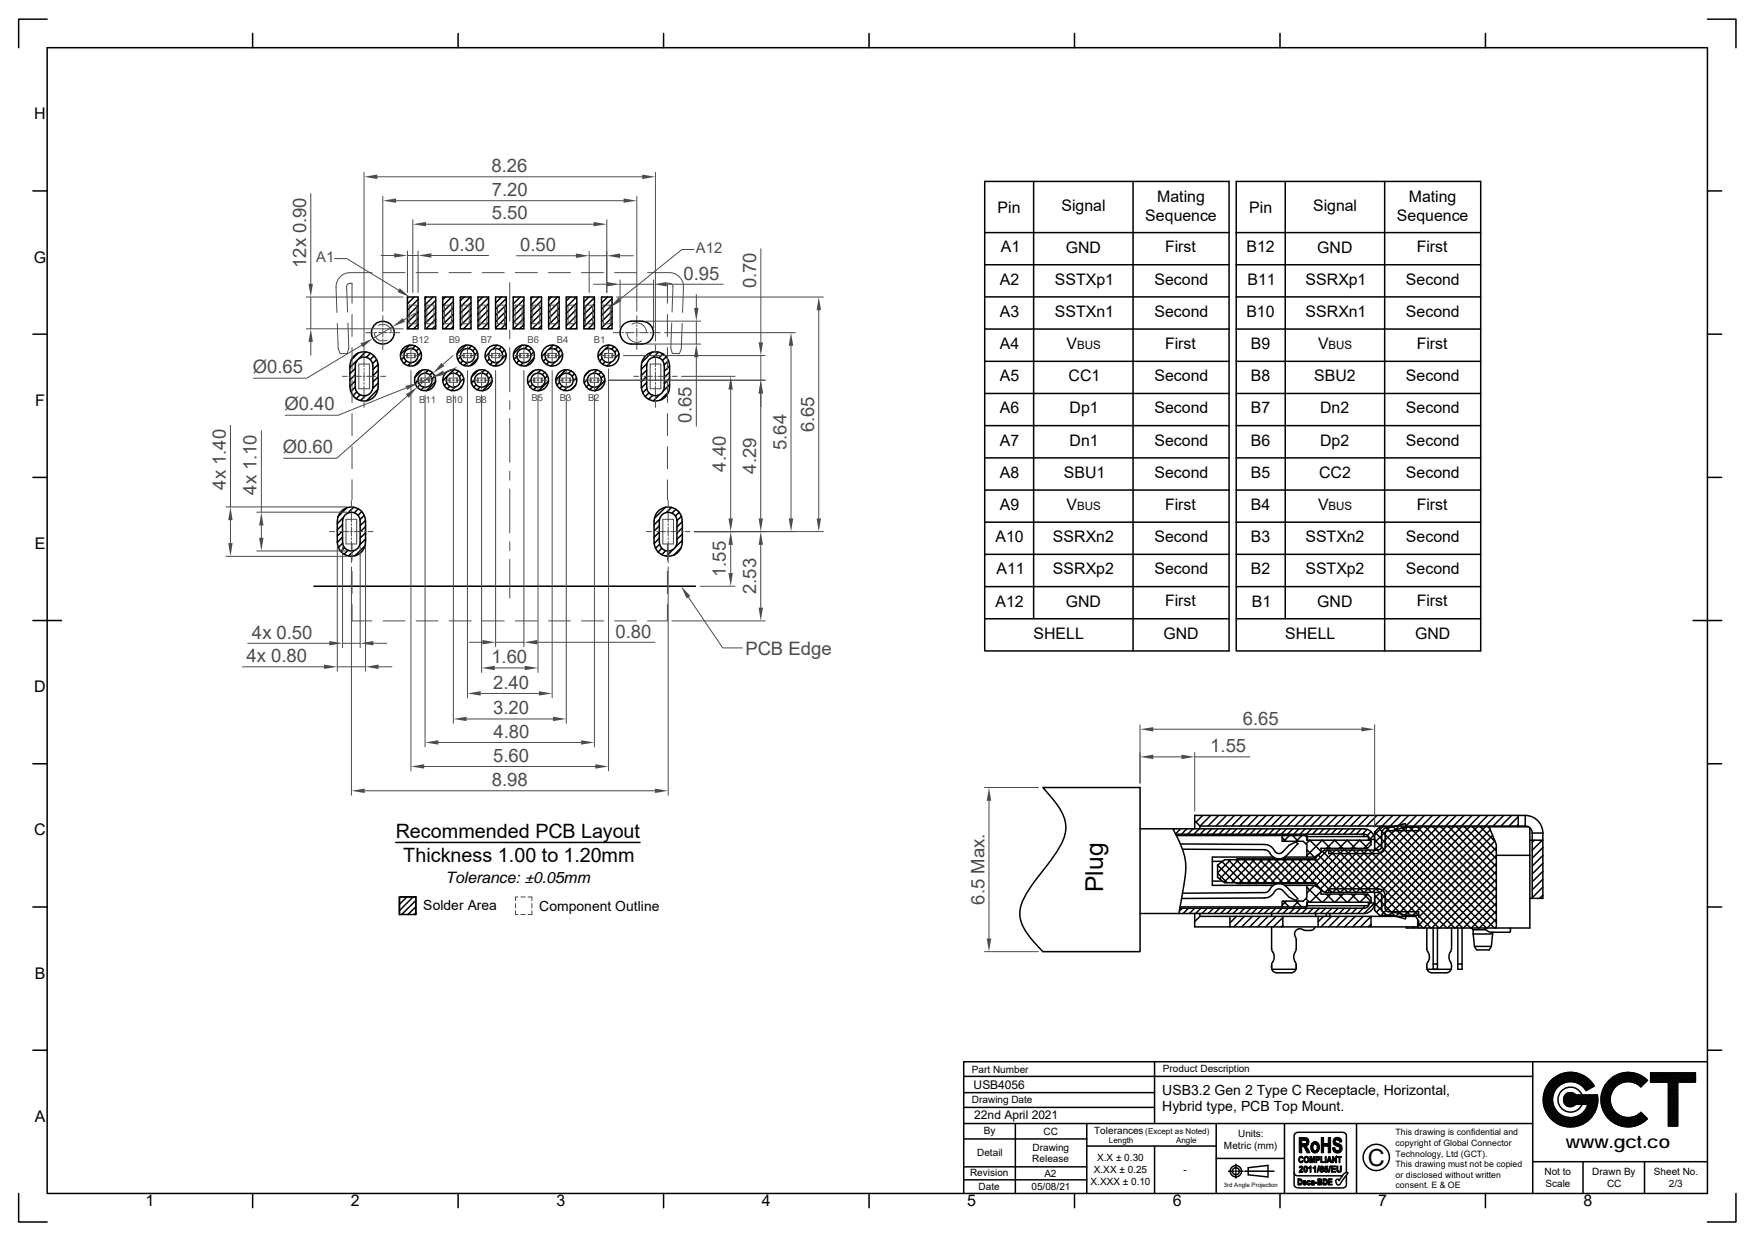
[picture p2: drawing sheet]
<svg xmlns="http://www.w3.org/2000/svg" width="297mm" height="210mm" viewBox="0 0 297 210" stroke-linecap="round" stroke-linejoin="round" font-family="sans-serif">
<defs><g id="words">
<text font-size="4.2" x="186.7" y="150.9" transform="rotate(-90 186.7 150.9)">Plug</text>
<text font-size="4" x="231.5" y="197.3">C</text>
<g font-size="3.3">
<text x="67" y="141.8">Recommended PCB Layout</text>
<text x="68.3" y="145.8">Thickness 1.00 to 1.20mm</text>
</g>
<g font-size="3.1" fill="#4b4b4b">
<text x="83.2" y="29.1">8.26</text>
<text x="83.2" y="33.2">7.20</text>
<text x="83.2" y="37.1">5.50</text>
<text x="51.8" y="45.4" transform="rotate(-90 51.8 45.4)">12x 0.90</text>
<text x="76" y="42.4">0.30</text>
<text x="88.1" y="42.5">0.50</text>
<text x="115.7" y="47.3">0.95</text>
<text x="128" y="48.8" transform="rotate(-90 128 48.8)">0.70</text>
<text x="42.8" y="63.1">Ø0.65</text>
<text x="48.1" y="69.4">Ø0.40</text>
<text x="117.1" y="71.5" transform="rotate(-90 117.1 71.5)">0.65</text>
<text x="47.9" y="76.7">Ø0.60</text>
<text x="133.1" y="76.1" transform="rotate(-90 133.1 76.1)">5.64</text>
<text x="137.8" y="73.1" transform="rotate(-90 137.8 73.1)">6.65</text>
<text x="38.2" y="82.8" transform="rotate(-90 38.2 82.8)">4x 1.40</text>
<text x="43.4" y="83.7" transform="rotate(-90 43.4 83.7)">4x 1.10</text>
<text x="122.9" y="79.8" transform="rotate(-90 122.9 79.8)">4.40</text>
<text x="128" y="80.1" transform="rotate(-90 128 80.1)">4.29</text>
<text x="122.9" y="97.6" transform="rotate(-90 122.9 97.6)">1.55</text>
<text x="128" y="100.5" transform="rotate(-90 128 100.5)">2.53</text>
<text x="104.2" y="107.9">0.80</text>
<text x="41.7" y="112">4x 0.80</text>
<text x="42.7" y="108.1">4x 0.50</text>
<text x="83.2" y="112.2">1.60</text>
<text x="126.2" y="110.8">PCB Edge</text>
<text x="83.5" y="116.6">2.40</text>
<text x="83.5" y="120.8">3.20</text>
<text x="83.5" y="124.8">4.80</text>
<text x="210.4" y="122.6">6.65</text>
<text x="83.5" y="128.9">5.60</text>
<text x="204.9" y="127.3">1.55</text>
<text x="83.2" y="133">8.98</text>
<text x="166.6" y="153.1" transform="rotate(-90 166.6 153.1)">6.5 Max.</text>
</g>
<text font-size="3" x="265" y="194.3">www.gct.co</text>
<g font-size="2.7">
<text x="5.8" y="20.2">H</text>
<text x="168.8" y="36">Pin</text>
<text x="179.7" y="35.7">Signal</text>
<text x="195.9" y="34.1">Mating</text>
<text x="211.4" y="36">Pin</text>
<text x="222.2" y="35.7">Signal</text>
<text x="238.4" y="34.1">Mating</text>
<text x="193.8" y="37.3">Sequence</text>
<text x="236.4" y="37.3">Sequence</text>
<text x="5.7" y="44.4">G</text>
<text x="169.4" y="42.7">A1</text>
<text x="180.4" y="42.7">GND</text>
<text x="197.2" y="42.7">First</text>
<text x="211" y="42.7">B12</text>
<text x="222.9" y="42.7">GND</text>
<text x="239.8" y="42.7">First</text>
<text x="169.2" y="48.2">A2</text>
<text x="169.2" y="53.6">A3</text>
<text x="178.5" y="48.2">SSTXp1</text>
<text x="178.5" y="53.6">SSTXn1</text>
<text x="195.4" y="48.2">Second</text>
<text x="195.4" y="53.6">Second</text>
<text x="210.9" y="53.6">B10</text>
<text x="211.1" y="48.2">B11</text>
<text x="221" y="48.2">SSRXp1</text>
<text x="221" y="53.6">SSRXn1</text>
<text x="238" y="48.2">Second</text>
<text x="238" y="53.6">Second</text>
<text x="169.2" y="59">A4</text>
<text x="180.5" y="59">V</text>
<text x="197.2" y="59">First</text>
<text x="211.7" y="59.1">B9</text>
<text x="223.1" y="59">V</text>
<text x="239.8" y="59">First</text>
<text x="169.2" y="64.5">A5</text>
<text x="180.8" y="64.5">CC1</text>
<text x="195.4" y="64.5">Second</text>
<text x="211.7" y="64.5">B8</text>
<text x="222.4" y="64.5">SBU2</text>
<text x="238" y="64.5">Second</text>
<text x="5.9" y="68.7">F</text>
<text x="169.2" y="69.9">A6</text>
<text x="181" y="69.9">Dp1</text>
<text x="195.4" y="70">Second</text>
<text x="211.7" y="69.9">B7</text>
<text x="223.4" y="69.9">Dn2</text>
<text x="238" y="70">Second</text>
<text x="169.2" y="75.4">A7</text>
<text x="181" y="75.4">Dn1</text>
<text x="195.4" y="75.4">Second</text>
<text x="211.7" y="75.4">B6</text>
<text x="223.4" y="75.4">Dp2</text>
<text x="238" y="75.4">Second</text>
<text x="169.2" y="80.8">A8</text>
<text x="180" y="80.9">SBU1</text>
<text x="195.4" y="80.9">Second</text>
<text x="211.7" y="80.8">B5</text>
<text x="223.3" y="80.9">CC2</text>
<text x="238" y="80.9">Second</text>
<text x="169.2" y="86.3">A9</text>
<text x="180.5" y="86.3">V</text>
<text x="197.2" y="86.3">First</text>
<text x="211.7" y="86.3">B4</text>
<text x="223.1" y="86.3">V</text>
<text x="239.8" y="86.3">First</text>
<text x="5.9" y="92.9">E</text>
<text x="168.5" y="91.7">A10</text>
<text x="178.2" y="91.7">SSRXn2</text>
<text x="195.4" y="91.7">Second</text>
<text x="211.7" y="91.7">B3</text>
<text x="220.9" y="91.7">SSTXn2</text>
<text x="238" y="91.7">Second</text>
<text x="168.7" y="97.2">A11</text>
<text x="178.2" y="97.2">SSRXp2</text>
<text x="195.4" y="97.2">Second</text>
<text x="211.7" y="97.2">B2</text>
<text x="220.9" y="97.2">SSTXp2</text>
<text x="238" y="97.2">Second</text>
<text x="168.5" y="102.6">A12</text>
<text x="180.4" y="102.6">GND</text>
<text x="197.2" y="102.6">First</text>
<text x="211.9" y="102.6">B1</text>
<text x="222.9" y="102.6">GND</text>
<text x="239.8" y="102.6">First</text>
<text x="174.9" y="108.1">SHELL</text>
<text x="196.9" y="108.1">GND</text>
<text x="217.5" y="108.1">SHELL</text>
<text x="239.5" y="108.1">GND</text>
<text x="5.8" y="117.1">D</text>
<text x="5.8" y="141.4">C</text>
<text x="75.4" y="149.3">Tolerance: ±0.05mm</text>
<text x="5.9" y="165.6">B</text>
<text x="5.9" y="189.8">A</text>
<text x="24.6" y="204.1">1</text>
<text x="59.4" y="204.1">2</text>
<text x="94.2" y="204.1">3</text>
<text x="128.9" y="204.1">4</text>
<text x="163.7" y="204.1">5</text>
<text x="198.5" y="204.1">6</text>
<text x="233.3" y="204.1">7</text>
<text x="268" y="204.1">8</text>
</g>
<g font-size="2.5" fill="#4b4b4b">
<text x="53.5" y="44.4">A1</text>
<text x="117.8" y="42.8">A12</text>
</g>
<g font-size="2.4">
<text x="196.7" y="185.2">USB3.2 Gen 2 Type C Receptacle, Horizontal,</text>
<text x="196.7" y="188.1">Hybrid type, PCB Top Mount.</text>
</g>
<g font-size="2.3">
<text x="71.6" y="154">Solder Area</text>
<text x="91.3" y="154.2">Component Outline</text>
</g>
<g font-size="2">
<text x="164.8" y="184.2">USB4056</text>
<text x="164.9" y="189.3">22nd April 2021</text>
</g>
<g font-size="1.9">
<text x="182.3" y="59">BUS</text>
<text x="224.9" y="59">BUS</text>
<text x="182.3" y="86.3">BUS</text>
<text x="224.9" y="86.3">BUS</text>
</g>
<g font-size="1.7">
<text x="164.5" y="181.6">Part Number</text>
<text x="196.8" y="181.4">Product Description</text>
<text x="164.5" y="186.7">Drawing Date</text>
<text x="166.5" y="191.8">By</text>
<text x="185.2" y="191.8">Tolerances</text>
<text x="165.4" y="195.7">Detail</text>
<text x="174.7" y="196.6">Release</text>
<text x="174.8" y="194.7">Drawing</text>
<text x="176.6" y="192">CC</text>
<text x="185.7" y="196.5">X.X ± 0.30</text>
<text x="207.2" y="194.4">Metric (mm)</text>
<text x="209.5" y="192.5">Units:</text>
<text x="164.2" y="199.1">Revision</text>
<text x="165.6" y="201.3">Date</text>
<text x="174.6" y="201.3">05/08/21</text>
<text x="176.8" y="199.1">A2</text>
<text x="184.6" y="200.6">X.XXX ± 0.10</text>
<text x="185.1" y="198.6">X.XX ± 0.25</text>
<text x="200.3" y="198.5">-</text>
<text x="261.4" y="198.8">Not to</text>
<text x="261.6" y="200.8">Scale</text>
<text x="269.5" y="198.8">Drawn By</text>
<text x="272" y="200.8">CC</text>
<text x="279.9" y="198.8">Sheet No.</text>
<text x="282.5" y="200.8">2/3</text>
</g>
<g font-size="1.6" fill="#4b4b4b">
<text x="69.8" y="58">B12</text>
<text x="75.9" y="58">B9</text>
<text x="81.4" y="58">B7</text>
<text x="89.3" y="58">B6</text>
<text x="94.3" y="58">B4</text>
<text x="100.5" y="58.1">B1</text>
<text x="71" y="68.1">B11</text>
<text x="75.5" y="68.1">B10</text>
<text x="80.5" y="68.2">B8</text>
<text x="90" y="67.9">B5</text>
<text x="94.8" y="67.9">B3</text>
<text x="99.5" y="67.9">B2</text>
</g>
<g font-size="1.5">
<text x="236.2" y="193.9">copyright of Global Connector</text>
<text x="236.2" y="192.1">This drawing is confidential and</text>
<text x="236.2" y="195.7">Technology, Ltd (GCT).</text>
<text x="236.2" y="197.5">This drawing must not be copied</text>
<text x="236.2" y="201">consent. E &amp; OE</text>
<text x="236.2" y="199.2">or disclosed without written</text>
</g>
<g font-size="1.4">
<text x="193.8" y="191.8">(Except as Noted)</text>
<text x="187.7" y="193.4">Length</text>
<text x="199.1" y="193.4">Angle</text>
</g>
<text font-size="1" x="207.1" y="200.8">3rd Angle Projection</text>
</g></defs>
<g fill="none" stroke="#000" stroke-width=".25">
<path d="M60.6 59.7l-1.2 1.2M61.9 59.5l-1.2 1.2M62.7 59.8l-.7 .7M69 50.3h1.8v5.3h-1.8zM69 50.3h.1M69.4 58.4l-1.6 1.6M70.1 50.3l-1.1 1.1M70.3 58.5l-.5 .5M70.8 50.7l-1.8 1.8M70.8 51.7l-1.8 1.8M70.8 52.8l-1.8 1.8M70.8 53.8l-1.8 1.8"/>
<path d="M70.8 54.9l-.8 .7M70.9 59l-.4 .4M71.3 59.6l-.5 .6M71.9 50.3h1.8v5.3h-1.8zM72.2 50.3l-.3 .2M73.3 50.3l-1.4 1.3M73.7 51.9l-1.8 1.8M73.7 52.9l-1.8 1.8M73.7 54l-1.6 1.6M73.7 55.1l-.5 .5M73.7 50.8l-1.8 1.8M74.9 50.3h1.8v5.3h-1.8z"/>
<path d="M75.4 50.3l-.5 .4M76.4 50.3l-1.5 1.5M76.7 51l-1.8 1.8M76.7 52.1l-1.8 1.8M76.7 53.1l-1.8 1.8M76.7 54.2l-1.4 1.4M76.7 55.2l-.4 .4M77.9 50.3h1.8v5.3h-1.8zM78.5 50.3l-.6 .6M78.9 58.4l-1.6 1.5M79.6 50.3l-1.7 1.6M79.7 54.4l-1.2 1.2"/>
<path d="M79.7 51.2l-1.8 1.8M79.7 52.2l-1.8 1.8M79.7 53.3l-1.8 1.8M79.7 55.4l-.2 .2M79.8 58.5l-.5 .5M80.4 58.9l-.4 .5M80.8 59.6l-.5 .5M80.9 50.3h1.8v5.3h-1.8zM81.7 50.3l-.8 .8M82.7 52.4l-1.8 1.8M82.7 53.5l-1.8 1.8M82.7 54.6l-1.1 1"/>
<path d="M82.7 55.6h.1M82.7 50.3l-1.8 1.8M82.7 51.4l-1.8 1.8M82.8 59.8l-.7 .6M83.9 50.3h1.8v5.3h-1.8zM84.1 58.4l-.6 .6M84.9 50.3l-1 1M84.9 58.7l-.4 .4M85.4 59.2l-.4 .5M85.7 50.5l-1.8 1.8M85.7 51.6l-1.8 1.7M85.7 52.6l-1.8 1.8"/>
<path d="M85.7 53.7l-1.8 1.8M85.7 54.7l-.9 .9M86.9 50.3h1.8v5.3h-1.8zM87 50.3l-.1 .1M88.1 50.3l-1.2 1.1M88.3 58.4l-1.4 1.4M88.7 53.9l-1.8 1.7M88.7 54.9l-.8 .7M88.7 50.7l-1.8 1.8M88.7 51.7l-1.8 1.8M88.7 52.8l-1.8 1.8M89.3 58.5l-.5 .5"/>
<path d="M89.9 50.3h1.8v5.3h-1.8zM90 58.9l-.5 .4M90.2 50.3l-.3 .3M90.4 59.5l-.5 .6M91.2 50.3l-1.3 1.3M91.7 51.9l-1.8 1.8M91.7 53l-1.8 1.8M91.7 54l-1.6 1.6M91.7 55.1l-.6 .5M91.7 50.9l-1.8 1.8M92.4 59.7l-.7 .7M92.9 50.3h1.7v5.3h-1.7z"/>
<path d="M93.3 50.3l-.4 .4M93.6 58.4l-.7 .7M94.4 50.3l-1.5 1.5M94.4 58.7l-.4 .4M94.6 51.1l-1.7 1.7M94.6 52.1l-1.7 1.8M94.6 53.2l-1.7 1.8M94.6 55.3l-.3 .3M94.6 54.2l-1.4 1.4M95 59.2l-.5 .4M95.2 60l-.7 .6M95.8 50.3h1.8v5.3h-1.8z"/>
<path d="M96.5 50.3l-.7 .6M97.6 50.3l-1.8 1.7M97.6 55.4l-.1 .2M97.6 54.4l-1.2 1.2M97.6 51.2l-1.8 1.8M97.6 52.3l-1.8 1.8M97.6 53.3l-1.8 1.8M98.8 50.3h1.8v5.3h-1.8zM99.7 50.3l-.9 .8M100.6 52.5l-1.8 1.8M100.6 53.5l-1.8 1.8M100.6 54.6l-1 1"/>
<path d="M100.6 50.4l-1.8 1.7M100.6 51.4l-1.8 1.8M101.8 50.3h1.8v5.3h-1.8zM102 59.5l-.8 .8M102.8 50.3l-1 1M103.1 58.4l-.7 .7M103.6 50.5l-1.8 1.8M103.6 51.6l-1.8 1.8M103.6 52.6l-1.8 1.8M103.6 53.7l-1.8 1.8M103.6 54.8l-.9 .8M103.9 58.6l-.4 .5"/>
<path d="M104.5 59.1l-.4 .5M104.8 59.9l-.7 .7M110.4 59.6l-1.8 1.7M111.5 59.6l-.9 .8M112.2 59.9l-.7 .6M60.1 65.5l-.7 .8M60.1 62.3l-.9 .9M60.1 63.4l-.9 .9M60.1 64.5l-.9 .8M60.4 66.3l-.6 .7M60.5 60.9l-1.3 1.3M60.9 66.8l-.6 .7"/>
<path d="M61.8 67l-.8 .8M63.1 61.9a1.48 1.48 0 0 0-1.5-1.5 1.48 1.48 0 0 0-1.5 1.5v3.6a1.48 1.48 0 0 0 1.5 1.5 1.48 1.48 0 0 0 1.5-1.5M63.1 61.9v3.6M63.3 60.2l-.6 .6M63.8 60.8l-.7 .7M64 65.9l-2 1.9M64 61.9a2.38 2.38 0 0 0-2.4-2.4 2.38 2.38 0 0 0-2.4 2.4v3.6a2.37 2.37 0 0 0 2.4 2.3 2.37 2.37 0 0 0 2.4-2.3M64 62.7l-.9 .9M64 63.7l-.9 .9M64 61.6l-.9 .9M64 64.8l-.9 .9M64 61.9v3.6"/>
<path d="M68.4 60.4l-.5 .5M68.8 61.1l-.4 .4M69.6 61.3l-.6 .6M70.8 64.4l-.5 .5M71.1 65.1l-.5 .5M71.3 60.7l-1.2 1.2M71.5 62.6l-1.3 1.2M71.7 65.5l-.5 .5M72.5 62.6l-.5 .5M73.2 63l-.5 .4M73.6 63.6l-.5 .5M73.7 64.6l-1.5 1.5"/>
<path d="M75.6 64.8l-.4 .4M76.1 65.4l-.4 .4M76.8 62.6l-1.9 1.8M77 65.5l-.6 .6M77.6 62.8l-.4 .4M77.9 60.4l-.4 .4M78.1 65.4l-.3 .4M78.2 63.3l-.5 .4M78.3 61.1l-.4 .4M78.5 64l-.6 .6M79.1 61.3l-.6 .6M80.3 64.3l-.5 .5"/>
<path d="M80.6 65.1l-.4 .4M80.9 60.6l-1.3 1.3M80.9 62.6l-1.1 1.2M81.2 65.5l-.4 .5M82 62.6l-.5 .5M82.7 63l-.4 .4M82.8 60.7l-.4 .5M83.1 63.6l-.4 .5M83.3 64.5l-1.6 1.6M83.4 61.2l-.4 .5M84.5 61.2l-.8 .7M85.7 60l-.8 .8"/>
<path d="M87.5 60.3l-.5 .5M87.8 61l-.4 .4M88.6 61.3l-.5 .6M89.9 64.3l-.6 .5M90.1 65.1l-.4 .4M90.4 62.7l-1 1M90.4 60.5l-1.4 1.4M90.7 65.5l-.4 .5M91.5 62.6l-.5 .5M92.2 63l-.4 .4M92.4 60.7l-.5 .4M92.7 63.6l-.5 .4"/>
<path d="M92.8 64.5l-1.6 1.6M92.9 61.2l-.4 .5M93.9 61.2l-.7 .7M94.7 64.7l-.5 .5M95.1 65.3l-.4 .5M95.8 62.6l-1.8 1.7M96 65.5l-.6 .6M96.7 62.7l-.5 .5M97.2 63.2l-.4 .5M97.4 65.1l-.8 .8M97.6 63.9l-.6 .6M99.4 64.2l-.5 .6"/>
<path d="M99.7 65.1l-.5 .4M99.9 62.7l-.9 .9M100.3 65.5l-.5 .4M101 62.6l-.5 .5M101.7 63l-.4 .4M101.9 60.7l-.4 .4M102.2 63.5l-.5 .5M102.4 64.4l-1.7 1.7M102.4 61.2l-.4 .4M103.4 61.3l-.7 .6M108.5 61.9v3.6M108.6 61.9a2.37 2.37 0 0 1 2.3-2.4 2.37 2.37 0 0 1 2.4 2.4"/>
<path d="M109.5 64.7l-.9 .9M109.5 62.6l-1 .9M109.5 63.7l-1 .9M109.5 65.8l-.7 .7M109.5 61.5l-1 1M109.8 66.5l-.6 .6M110 60.7a1.51 1.51 0 0 1 1.6-.1 1.51 1.51 0 0 1 .8 1.3v3.6a1.48 1.48 0 0 1-1.5 1.5 1.48 1.48 0 0 1-1.4-1.5v-3.9l.2-.5zM110.5 66.9l-.7 .7M111.6 66.8l-1 1M112.8 60.4l-.7 .6M113.2 61l-.8 .8M113.2 66.3l-1.5 1.4"/>
<path d="M113.3 65.1l-1 1M113.3 61.9v3.6a2.37 2.37 0 0 1-2.4 2.3 2.37 2.37 0 0 1-2.3-2.3M113.3 61.9l-.9 .9M113.3 63l-.9 .9M113.3 64l-.9 .9M53.1 99.2h64.6M57.1 88.2v3.5M57.1 88.2a2.37 2.37 0 0 1 2.4-2.4 2.37 2.37 0 0 1 2.3 2.4l.1 3.5a2.38 2.38 0 0 1-2.4 2.4 2.38 2.38 0 0 1-2.4-2.4M58 89.8l-.9 .9M58 88.8l-.9 .8M58 90.9l-.9 .9M58 88.2v3.5"/>
<path d="M58 91.9l-.7 .8M58 88.2a1.48 1.48 0 0 1 1.5-1.5 1.48 1.48 0 0 1 1.5 1.5v3.5a1.48 1.48 0 0 1-1.5 1.5 1.48 1.48 0 0 1-1.5-1.5M58.1 87.6l-1 1M58.3 92.7l-.6 .6M58.7 85.9l-1.5 1.5M58.9 93.1l-.7 .7M59.9 85.8l-1 1M59.9 93.2l-.9 .9M60.7 86.1l-.7 .6M61.2 86.6l-.6 .6M61.7 87.2l-.8 .7M61.8 92.4l-1.7 1.7"/>
<path d="M61.8 88.1l-.8 .8M61.9 89.1l-.9 .9M61.9 90.2l-.9 .8M61.9 91.2l-1 1M110.7 88.2v3.5M110.7 88.2a2.37 2.37 0 0 1 2.4-2.4 2.37 2.37 0 0 1 2.4 2.4v3.5a2.38 2.38 0 0 1-2.4 2.4 2.38 2.38 0 0 1-2.4-2.4M111.6 88.2v3.5M111.6 89l-.9 .9M111.6 90l-.9 .9M111.6 91.1l-.9 .9M111.6 87.9l-.9 .9M111.6 88.2a1.48 1.48 0 0 1 1.5-1.5 1.48 1.48 0 0 1 1.5 1.5v3.5a1.48 1.48 0 0 1-1.5 1.5 1.48 1.48 0 0 1-1.5-1.5"/>
<path d="M111.6 92.1l-.7 .7M112 92.8l-.6 .6M112.6 85.8l-1.9 1.9M112.7 93.2l-.7 .7M113.7 85.8l-.9 .9M113.9 93l-1.1 1.1M114.4 86.2l-.7 .6M115 86.7l-.7 .6M115.3 92.7l-1.3 1.2M115.3 87.3l-.7 .8M115.5 88.3l-.9 .9M115.5 89.3l-.9 .9"/>
<path d="M115.5 90.4l-.9 .9M115.5 91.4l-1.2 1.2"/>
<circle cx="64.8" cy="56.3" r="1.93"/>
<circle cx="69.6" cy="60.2" r="1.19"/>
<circle cx="69.6" cy="60.2" r="1.78"/>
<circle cx="71.9" cy="64.3" r="1.19"/>
<circle cx="71.9" cy="64.3" r="1.78"/>
<circle cx="76.7" cy="64.3" r="1.19"/>
<circle cx="76.7" cy="64.3" r="1.78"/>
<circle cx="79.1" cy="60.2" r="1.19"/>
<circle cx="79.1" cy="60.2" r="1.78"/>
<circle cx="81.5" cy="64.3" r="1.19"/>
<circle cx="81.5" cy="64.3" r="1.78"/>
<circle cx="83.9" cy="60.2" r="1.19"/>
<circle cx="83.9" cy="60.2" r="1.78"/>
<circle cx="88.7" cy="60.2" r="1.19"/>
<circle cx="88.7" cy="60.2" r="1.78"/>
<circle cx="91.1" cy="64.3" r="1.19"/>
<circle cx="91.1" cy="64.3" r="1.78"/>
<circle cx="93.4" cy="60.2" r="1.19"/>
<circle cx="93.5" cy="60.2" r="1.78"/>
<circle cx="95.8" cy="64.3" r="1.19"/>
<circle cx="95.8" cy="64.3" r="1.78"/>
<circle cx="100.6" cy="64.3" r="1.19"/>
<circle cx="100.6" cy="64.3" r="1.78"/>
<circle cx="103" cy="60.2" r="1.19"/>
<circle cx="103" cy="60.2" r="1.78"/>
</g>
<g fill="none" stroke="#4b4b4b" stroke-width=".17">
<path d="M61.6 58.4v1.3M61.6 60v.2M61.9 56.3h1.2M63.4 56.3h.3M64.1 56.3h1.4M64.8 53.4v1.2M64.8 54.9v.3M64.8 55.5v1.5M64.8 57.3v.3M64.8 57.9v1.2M65.8 56.3h.3M66.4 56.3h1.2"/>
<path d="M69.6 58.6v1.1M79.1 58.6v1.1M83.9 58.6v1.1M86.3 47.8v6.6M86.3 55.8v1.5M86.3 58.8v7.5M88.7 58.6v1.1M93.5 58.6v1.1M103 58.6v1.1M103.8 56.3h1.1M105.2 56.3h.3M105.8 56.3h1.5"/>
<path d="M107.6 56.3h.3M107.8 53.4v1.2M107.8 54.9v.3M107.8 55.5v1.5M107.8 57.3v.3M107.8 57.9v1.2M108.2 56.3h1.5M110 56.3h.3M110.6 56.3h1.1M110.9 58.4v1.3M110.9 60v.2M44.2 72.9v13.8"/>
<path d="M58 63.7h.8M59.1 63.7h.3M59.7 63.7h1.5M61.5 63.7h.3M61.6 60.5v1.5M61.6 62.3v.3M61.6 62.9v1.5M61.6 64.7v.3M61.6 65.3v1.5M61.6 67.1v.3M61.6 67.7v1.2M62.1 63.7h1.5"/>
<path d="M63.9 63.7h.3M64.5 63.7h.8M68 60.2h1.1M69.4 60.2h.3M69.6 60v.3M69.6 60.6v1.1M70 60.2h1.1M70.4 64.3h1.1M71.8 64.3h.3M71.9 62.8v1.1M71.9 64.2v.3M71.9 64.8v1.1"/>
<path d="M72.4 64.3h1.1M75.2 64.3h1.1M76.6 64.3h.3M76.7 62.8v1.1M76.7 64.2v.3M76.7 64.8v1.1M77.2 64.3h1.1M77.6 60.2h1.1M79 60.2h.3M79.1 60v.3M79.1 60.6v1.1M79.6 60.2h1"/>
<path d="M80 64.3h1M81.4 64.3h.3M81.5 62.8v1.1M81.5 64.2v.3M81.5 64.8v1.1M82 64.3h1M82.4 60.2h1M83.7 60.2h.3M83.9 60v.3M83.9 60.6v1.1M84.3 60.2h1.1M86.3 67.8v1.5"/>
<path d="M86.3 70.8v7.4M86.3 79.7v1.5M87.1 60.2h1.1M88.5 60.2h.3M88.7 60v.3M88.7 60.6v1.1M89.1 60.2h1.1M89.5 64.3h1.1M90.9 64.3h.3M91.1 62.8v1.1M91.1 64.2v.3M91.1 64.8v1.1"/>
<path d="M91.5 64.3h1.1M91.9 60.2h1.1M93.3 60.2h.3M93.5 60v.3M93.5 60.6v1.1M93.9 60.2h1.1M94.3 64.3h1.1M95.7 64.3h.3M95.8 62.8v1.1M95.8 64.2v.3M95.8 64.8v1.1M96.3 64.3h1.1"/>
<path d="M99.1 64.3h1.1M100.5 64.3h.3M100.6 62.8v1.1M100.6 64.2v.3M100.6 64.8v1.1M101 64.3h1.1M101.5 60.2h1.1M102.8 60.2h.3M103 60v.3M103 60.6v1.1M103.4 60.2h1.1M107.3 63.7h.8"/>
<path d="M108.4 63.7h.3M109 63.7h1.5M110.8 63.7h.3M110.9 60.5v1.5M110.9 62.3v.3M110.9 62.9v1.5M110.9 64.7v.3M110.9 65.3v1.5M110.9 67.1v.3M110.9 67.7v1.2M111.4 63.7h1.5M113.2 63.7h.3"/>
<path d="M113.8 63.7h.8M43.5 93.2h15.2M43.5 86.7h15.2M44.2 88.9v2.1M55.8 89.9h.8M56.9 89.9h.3M57.5 89.9h1.5M59.3 89.9h.3M59.5 84.7v1.2M59.5 86.2v.3M59.5 86.8v1.5M59.5 88.6v.3"/>
<path d="M59.5 89.2v1.5M59.5 91v.3M59.5 91.6v1.5M59.5 93.4v.3M59.5 94v1.2M59.9 89.9h1.5M61.7 89.9h.3M62.3 89.9h.8M86.3 82.7v7.5M86.3 91.7v1.5M86.3 94.7v6.5M109.4 89.9h.9"/>
<path d="M110.6 89.9h.2M111.1 89.9h1.5M112.9 89.9h.3M113.1 84.7v1.2M113.1 86.2v.3M113.1 86.8v1.5M113.1 88.6v.3M113.1 89.2v1.5M113.1 91v.3M113.1 91.6v1.5M113.1 93.4v.3M113.1 94v1.2"/>
<path d="M113.5 89.9h1.5M115.3 89.9h.3M115.9 89.9h.9"/>
</g>
<g fill="#4b4b4b">
<path d="M43.9 91h.7l-.4 2.2z"/>
<path d="M44.2 86.7l.4 2.2h-.7z"/>
</g>
<path d="M117.5 89.9h6.9M118.5 99.2h5.9M123.7 92.2v4.8" fill="none" stroke="#4b4b4b" stroke-width=".17"/>
<g fill="#4b4b4b">
<path d="M123.3 97h.7l-.3 2.2z"/>
<path d="M123.7 89.9l.3 2.3h-.7z"/>
</g>
<path d="M106.9 54.4a1.93 1.93 0 0 0-2 1.9 1.93 1.93 0 0 0 2 1.9 3.5 3.5 0 0 0 3.2-.6 1.93 1.93 0 0 0 .3-2.1 1.93 1.93 0 0 0-1.7-1.1M106.9 54.3h1.8" fill="none" stroke="#000" stroke-width=".25"/>
<path d="M61.2 58.4l-9.3 5.6h-9M66.4 55.3l-3.3 2M70.3 53l-1.9 1.1" fill="none" stroke="#4b4b4b" stroke-width=".17"/>
<g fill="#4b4b4b">
<path d="M66.4 55.3l1.8-1.5 .4 .6z"/>
<path d="M61 58.1l2.1-.8-1.7 1.4z"/>
</g>
<path d="M109.4 54.3h9.2M109.4 58.2h9.2M117.9 49.9v2.2M117.9 54.3v3.9M117.9 60.5v11.6" fill="none" stroke="#4b4b4b" stroke-width=".17"/>
<g fill="#4b4b4b">
<path d="M117.5 52.1h.7l-.3 2.2z"/>
<path d="M117.9 58.2l.3 2.3h-.7z"/>
</g>
<path d="M100.5 48.1h2.2M104.9 47.4v8.1M104.9 48.1h5.7M110.6 47.4v8.1M112.8 48.1h9.6" fill="none" stroke="#4b4b4b" stroke-width=".17"/>
<g fill="#4b4b4b">
<path d="M102.7 47.7l2.2 .4-2.2 .4z"/>
<path d="M110.6 48.1l2.2-.4v.8z"/>
</g>
<g fill="none" stroke="#000" stroke-width=".25">
<path d="M166.7 30.7h41.3v79.4h-41.3zM166.7 39.4h41.3M174.9 30.7v74M191.8 30.7v79.4M209.2 30.7h41.4v79.4h-41.4zM209.2 39.4h41.4M217.5 30.7v74M234.4 30.7v79.4M166.7 44.8h41.3M166.7 50.2h41.3M166.7 55.7h41.3M209.2 44.8h41.4"/>
<path d="M209.2 50.2h41.4M209.2 55.7h41.4M166.7 61.1h41.3M166.7 66.6h41.3M166.7 72h41.3M166.7 77.5h41.3M209.2 61.1h41.4M209.2 66.6h41.4M209.2 72h41.4M209.2 77.5h41.4M166.7 82.9h41.3M166.7 88.4h41.3"/>
<path d="M166.7 93.8h41.3M166.7 99.3h41.3M209.2 82.9h41.4M209.2 88.4h41.4M209.2 93.8h41.4M209.2 99.3h41.4M166.7 104.7h41.3M209.2 104.7h41.4M202.2 138h55.9M202.2 138.9l.9 .9M202.2 138v2.2M202.2 138h.1"/>
<path d="M203.1 139.8h55M203.1 139.8v.4M203.6 138l-1.2 1.1M204.9 138l-1.8 1.8M206.2 138l-1.8 1.8M207.6 138l-1.8 1.8M208.9 138l-1.8 1.8M210.3 138l-1.8 1.8M211.6 138l-1.8 1.8M213 138l-1.8 1.8M214.3 138l-1.8 1.8M215.6 138l-1.8 1.8"/>
<path d="M217 138l-1.8 1.8M218.3 138l-1.8 1.8M219.6 138l-1.7 1.8M221 138l-1.8 1.8M222.3 138l-1.8 1.8M223.7 138l-1.8 1.8M225 138l-1.8 1.8M226.4 138l-1.8 1.8M227.7 138l-1.8 1.8M229 138l-1.8 1.8M230.4 138l-1.8 1.8M231.7 138l-1.8 1.8"/>
<path d="M233 138l-1.7 1.8M234 139.9l-1.3 1.3M234.4 138l-1.8 1.8M234.4 139.9l17.2 17.1M235 140a1.16 1.16 0 0 0-1.2 1.1v2.3l-.1 .2-.3 .2h-9.2l-1.5 1.1v.6h-15.4l-1.2 .9M235.3 139.9l-2.6 2.7M235.7 138l-1.8 1.8M235.8 139.9l17.1 17.1M235.8 139.9h-2.2l-.9 .9M236.7 139.9l-11.1 11.1M237.1 138l-1.8 1.8M237.1 139.9l16.2 16.1"/>
<path d="M238 139.9l-2.3 .7M238 139.9l-.1-.6-2.3 .6h-.6M238 139.9h2.1M238 139.9v.7M238.4 138l-1.8 1.8M238.5 139.9l14.8 14.8M239.4 139.9l-11.1 11.1M239.8 138l-1.8 1.8M239.8 139.9l13.5 13.4M240.1 139.9v.7h-5.4l-.3 .5v2.1a1.16 1.16 0 0 1-1.1 1.2h-8.4v-.6M240.7 139.9l-11.1 11.1M241.1 138l-1.8 1.8"/>
<path d="M241.2 139.9l12.1 12.1M242 139.9l-11.1 11.1M242.4 138l-1.8 1.8M242.5 139.9l10.8 10.8M243.4 139.9l-11.1 11.1M243.8 138l-1.8 1.8M243.8 139.9l9.5 9.4M244.7 139.9l-12 12M245.1 138l-1.8 1.8M245.2 139.9l8.1 8.1M246.1 139.9l-13.4 13.4M246.5 138l-1.8 1.8"/>
<path d="M246.5 139.9l6.8 6.7M247.4 139.9l-14.4 14.4M247.8 138l-1.8 1.8M247.8 139.9l5.5 5.4M248.8 139.9l-15.1 15M249.1 138l-1.7 1.8M249.2 139.9l4.1 4.1M250.1 139.9l-15.1 15M250.5 138l-1.8 1.8M250.5 139.9l2.5 2.5M251.4 139.9l-15 15M251.8 138l-1.8 1.8"/>
<path d="M251.9 139.9l.2 .3M252 139.9l1.3 3v14.1M253.2 138l-1.8 1.8M254.5 138l-1.8 1.8M255.8 138l-1.8 1.8M257 138v1.8M257 139.9h.1M257 139.5l-.3 .3M257 138.2l-1.6 1.6M258.1 138v1.8M258.1 138a2.99 2.99 0 0 1 3 3M258.1 139.8a1.16 1.16 0 0 1 1.2 1.2"/>
<path d="M258.7 139.9h-20.7l-11.1 11.1M202.2 154.6v2.2h37.7v-1.2M203.1 155.1h36.5M203.1 155.1l-.9 .8M203.1 154.6v.5M205.2 149.1h1.7M205.2 145.7h1.7M206.1 146.4v2l1.2 1h15.4v.5l1.5 1.1h9.2l.3 .2 .1 .2v2.3a1.29 1.29 0 0 0 1.8 1.2l2.3 .6 .1-.6M206.1 146.4l3 3M206.1 147.7l1.6 1.7M206.8 145.8l3.6 3.6M207.9 145.5l3.8 3.9"/>
<path d="M208.2 155.1v1.7M208.3 145.5l-2.2 2.2M209.2 149.4l.2 .1h13.3M209.3 155.1l-1.1 1.1M209.7 145.5l-3.3 3.2M210.5 145.5l3.9 3.9M210.6 155.1l-1.8 1.7M211 145.5l-3.8 3.8M211.9 145.5l3.9 3.9M212 155.1l-1.8 1.7M212.2 149.4l.2 .1M212.3 145.5l-3.9 3.9"/>
<path d="M212.4 145.3l-.2 .2M213.2 145.5l3.9 3.9M213.3 155.1l-1.8 1.7M213.7 145.5l-3.9 3.9M214.6 145.5l3.8 3.9M214.6 155.1l-1.7 1.7M215 145.5l-3.9 3.9M215.2 156.8v3.7l.2 .5M215.2 154.6v.5M215.9 145.5l3.9 3.9M216 155.1l-1.8 1.7M216.3 145.5l-3.8 3.9"/>
<path d="M217.1 155.1v1.7M217.1 156.6l-.2 .2M217.1 155.2l-1.6 1.6M217.2 145.5l3.9 3.9M217.7 145.5l-3.9 3.9M218.6 145.5l3.9 3.9M219 145.5l-3.8 3.9M219.2 158.5l.2 .4v1.6l-.2 .5M219.9 145.5l5.5 5.5M220.4 145.5l-3.9 3.9M221 157.4h.8M221 157.4l-.4-.1a.9 .9 0 0 0-1.2 .1 .9 .9 0 0 0-.1 1.1"/>
<path d="M221.3 145.5l5.5 5.5M221.7 145.5l-3.9 3.9M222.6 145.5l5.5 5.5M222.6 156.9l-.5 .5h-.3M222.7 145.3h-13.3l-.2 .2 3.9 3.9M222.7 154.6v.5M222.7 149.6l1.2 1.2M223.1 144.6l6.4 6.4M223.1 155.1v1.7M223.9 144l6.9 7M224 155.1l-.9 .9M224.5 154.6v.5"/>
<path d="M224.7 143.8l-5.5 5.6M224.9 151v-.6h8.4a1.16 1.16 0 0 1 1.1 1.2v2.1l.3 .5 5.4 .1v.6h-2.1M225 143.8l7.1 7.2M225.1 154.6v.5M225.4 155.1l-1.8 1.7M226 143.8l-5.5 5.6M226.3 143.8l11.1 11.1M226.7 155.1l-1.8 1.7M227.4 143.8l-5.6 5.6M227.7 143.8l11.1 11.1M228 155.1l-1.7 1.7M228.7 143.8l-6 6.1"/>
<path d="M229 143.8l13.2 13.2M229.4 155.1l-1.8 1.7M230.1 143.8l-6.7 6.7M230.3 156.8l1.8-1.7v1.7M230.3 143.8l13.2 13.2M230.7 155.1l-1.8 1.7M231.4 143.8l-7.2 7.2M231.7 143.8l13.2 13.2M232.1 156.4l-.5 .4M232.7 151v3l.9 .9h2.2M232.7 140.8v3M232.7 140.8l16.2 16.2"/>
<path d="M232.7 142.1l14.9 14.9M232.7 143.5l13.5 13.5M232.7 151.5l3.4 3.4M232.7 152.9l2 2M233.3 140.1l16.9 16.9M235.7 154.3l2.3 .6M238 154.3v.6M238 154.9h1.5M239.2 156.8v.2M239.5 154.9l.6 .9v1.2M240.1 156.3l.8 .7M241.5 157v3.5l.2 .5"/>
<path d="M242.6 157v7M243.3 157v7M245.7 157v3.5l-.2 .5M247.5 157v7h-.8v-7M249 157l.3 .3M249.3 157.3v.7M249.3 158h3.3M249.3 157.3h2.2M249.3 158l.3 2.1 .3 .6h2.2l.3-.6 .2-2.1M251.3 157l.5 .6 .7 .1h3l.2-.1v-.5l-.2-.1M252.2 140.4l-14.5 14.5M252.6 157.7v.3"/>
<path d="M252.6 141.4l-13.5 13.5M253 142.3l-12.9 12.9M253.3 144.7h5.6M253.3 156.8l-.3 .2M253.3 155.5l-1.6 1.5M253.3 154.1l-2.9 2.9M253.3 152.8l-4.3 4.2M253.3 151.5l-5.6 5.5M253.3 150.1l-6.9 6.9M253.3 143.4l-13.2 13.2M253.3 148.8l-8.3 8.2M253.3 146.1l-11 10.9"/>
<path d="M253.3 147.4l-9.6 9.6M253.3 144.8l-12.3 12.2M258.9 140.1v16.9h-20.9v-.2M258.9 142.2h2.2M258.9 152h.4M259.3 141v11h1.8v-11M259.3 141h1.8M259.7 142.2l-.4 .3M261 142.2l-1.7 1.7M261.1 143.4l-1.8 1.8M261.1 144.7l-1.8 1.8M261.1 146.1l-1.8 1.8"/>
<path d="M261.1 147.4l-1.8 1.8M261.1 148.8l-1.8 1.8M261.1 150.1l-1.8 1.8M261.1 151.5l-.5 .5M215.3 164h4.1M215.4 161a1.69 1.69 0 0 1-.1 2v1M219.2 161a1.95 1.95 0 0 0 .2 2.2v.8M219.4 164l-.2 .3-.5 .3h-2.6l-.3-.1-.5-.5M241.5 163.3v.4a.88 .88 0 0 0 .9 .9h2.4a.99 .99 0 0 0 .9-1.3M241.5 164h4.1M241.7 161a1.69 1.69 0 0 1-.2 2v.3M242.6 163.1h.7"/>
<path d="M245.5 161a1.95 1.95 0 0 0 .1 2.2l.1 .1M246.7 163.1h.8M249.6 160.1h2.8"/>
</g>
<path d="M104.7 50.3l.5 .6-2 1.2z" fill="#4b4b4b"/>
<path d="M117.5 42.2h-2.1l-10.5 8.4" fill="none" stroke="#4b4b4b" stroke-width=".17"/>
<path d="M67.6 48.8l1.8 1.5-2.1-.9z" fill="#4b4b4b"/>
<path d="M69.9 37.2v12.3M72.1 37.9h28.4M102.7 37.2v12.3M56.6 43.8h2.1l8.8 5.3" fill="none" stroke="#4b4b4b" stroke-width=".17"/>
<g fill="#4b4b4b">
<path d="M100.5 37.6l2.2 .3-2.2 .4z"/>
<path d="M69.9 37.9l2.2-.3v.7z"/>
</g>
<path d="M87.4 43.3h10.1M99.7 42.5v7M99.7 43.3h3M102.7 42.5v7M104.9 43.3h2.3" fill="none" stroke="#4b4b4b" stroke-width=".17"/>
<g fill="#4b4b4b">
<path d="M102.7 43.3l2.2-.4v.8z"/>
<path d="M97.5 42.9l2.2 .4-2.2 .4z"/>
</g>
<path d="M64.5 43.2h2.2M69 42.5v7M69 43.2h1.8M70.8 42.5v7M73 43.2h9.7" fill="none" stroke="#4b4b4b" stroke-width=".17"/>
<g fill="#4b4b4b">
<path d="M66.7 42.8l2.3 .4-2.3 .4z"/>
<path d="M70.8 43.2l2.2-.4v.8z"/>
</g>
<path d="M64.8 33.2v19.5M67 34h38.5M107.8 33.2v19.5" fill="none" stroke="#4b4b4b" stroke-width=".17"/>
<g fill="#4b4b4b">
<path d="M64.8 34l2.2-.4v.7z"/>
<path d="M105.5 33.6l2.3 .4-2.3 .3z"/>
</g>
<path d="M58 92.5v17.1M61 92.5v17.1M41.9 108.8h13.8M58 108.8h3M63.2 108.8h2.2" fill="none" stroke="#4b4b4b" stroke-width=".17"/>
<g fill="#4b4b4b">
<path d="M61 108.8l2.2-.3v.7z"/>
<path d="M55.7 108.5l2.3 .3-2.3 .4z"/>
</g>
<path d="M57.1 92.5v21.1M61.9 92.5v21.1M41 112.8h13.8M57.1 112.8h4.8M64.1 112.8h2.2" fill="none" stroke="#4b4b4b" stroke-width=".17"/>
<g fill="#4b4b4b">
<path d="M61.9 112.8l2.2-.4v.8z"/>
<path d="M54.8 112.4l2.3 .4-2.3 .4z"/>
</g>
<path d="M39 72v13.8M38.2 94.1h20.5M38.2 85.8h20.5M39 88v3.9" fill="none" stroke="#4b4b4b" stroke-width=".17"/>
<g fill="#4b4b4b">
<path d="M38.6 91.9h.8l-.4 2.2z"/>
<path d="M39 85.8l.4 2.2h-.8z"/>
</g>
<path d="M115.4 63.7h9M123.7 65.9v21.8M117.5 89.9h6.9" fill="none" stroke="#4b4b4b" stroke-width=".17"/>
<g fill="#4b4b4b">
<path d="M123.3 87.7h.7l-.3 2.2z"/>
<path d="M123.7 63.7l.3 2.2h-.7z"/>
</g>
<path d="M68.8 65.6l-11.6 4.7h-8.9M73.1 63.9l-2.3 .9M77.2 62.2l-2.1 .9" fill="none" stroke="#4b4b4b" stroke-width=".17"/>
<g fill="#4b4b4b">
<path d="M73.1 63.9l1.9-1.2 .3 .7z"/>
<path d="M68.6 65.3l2.2-.5-1.9 1.2z"/>
</g>
<path d="M68.9 67l-11.9 10.5h-9M73.3 63.1l-2.7 2.4M76.6 60.2l-1.6 1.5" fill="none" stroke="#4b4b4b" stroke-width=".17"/>
<g fill="#4b4b4b">
<path d="M74.7 61.4l.5 .5-1.9 1.2z"/>
<path d="M68.7 66.7l1.9-1.2-1.4 1.8z"/>
</g>
<path d="M103.1 64.3h26.4M128.8 66.6v21.1M117.5 89.9h12" fill="none" stroke="#4b4b4b" stroke-width=".17"/>
<g fill="#4b4b4b">
<path d="M128.4 87.7h.7l-.3 2.2z"/>
<path d="M128.8 64.3l.3 2.3h-.7z"/>
</g>
<path d="M128.8 42.1v15.8M103.1 64.3h26.4M105.5 60.2h24M128.8 60.2v4.1M128.8 66.6v2.2" fill="none" stroke="#4b4b4b" stroke-width=".17"/>
<g fill="#4b4b4b">
<path d="M128.8 64.3l.3 2.3h-.7z"/>
<path d="M128.4 57.9h.7l-.3 2.3z"/>
</g>
<path d="M112.5 56.3h22.1M133.9 58.5v29.2M117.5 89.9h17.1" fill="none" stroke="#4b4b4b" stroke-width=".17"/>
<g fill="#4b4b4b">
<path d="M133.9 56.3l.4 2.2h-.8z"/>
<path d="M133.5 87.7h.8l-.4 2.2z"/>
</g>
<path d="M104.4 50.3h34.9M138.6 52.5v35.2M117.5 89.9h21.8" fill="none" stroke="#4b4b4b" stroke-width=".17"/>
<g fill="#4b4b4b">
<path d="M138.2 87.7h.8l-.4 2.2z"/>
<path d="M138.6 50.3l.4 2.2h-.8z"/>
</g>
<path d="M52.6 32.8v15.2M51.9 55.6h16.3M51.9 50.3h16.3M52.6 50.3v5.3M52.6 57.9v2.2" fill="none" stroke="#4b4b4b" stroke-width=".17"/>
<g fill="#4b4b4b">
<path d="M52.6 55.6l.4 2.3h-.8z"/>
<path d="M52.2 48h.8l-.4 2.3z"/>
</g>
<path d="M61.6 29.2v28.5M63.9 29.9h44.8M110.9 29.2v28.5" fill="none" stroke="#4b4b4b" stroke-width=".17"/>
<g fill="#4b4b4b">
<path d="M61.6 29.9l2.3-.4v.8z"/>
<path d="M108.7 29.5l2.2 .4-2.2 .4z"/>
</g>
<path d="M83.9 62.7v46.7M88.7 62.7v46.7M79.4 108.7h2.3M83.9 108.7h4.8M90.9 108.7h20" fill="none" stroke="#4b4b4b" stroke-width=".17"/>
<g fill="#4b4b4b">
<path d="M81.7 108.3l2.2 .4-2.2 .3z"/>
<path d="M88.7 108.7l2.2-.4v.7z"/>
</g>
<path d="M81.5 66.9v46.9M91.1 66.9v46.9M83.7 113h5.1" fill="none" stroke="#4b4b4b" stroke-width=".17"/>
<g fill="#4b4b4b">
<path d="M81.5 113l2.2-.3v.7z"/>
<path d="M88.8 112.7l2.3 .3-2.3 .4z"/>
</g>
<path d="M79.1 62.7v55.4M93.5 62.7v55.4M81.4 117.3h9.8" fill="none" stroke="#4b4b4b" stroke-width=".17"/>
<g fill="#4b4b4b">
<path d="M79.1 117.3l2.3-.3v.7z"/>
<path d="M91.2 117l2.3 .3-2.3 .4z"/>
</g>
<path d="M76.7 66.9v55.5M95.8 66.9v55.5M79 121.7h14.6" fill="none" stroke="#4b4b4b" stroke-width=".17"/>
<g fill="#4b4b4b">
<path d="M76.7 121.7l2.3-.4v.7z"/>
<path d="M93.6 121.3l2.2 .4-2.2 .3z"/>
</g>
<path d="M71.9 66.9v59.5M100.6 66.9v59.5M74.2 125.6h24.2" fill="none" stroke="#4b4b4b" stroke-width=".17"/>
<g fill="#4b4b4b">
<path d="M71.9 125.6l2.3-.3v.7z"/>
<path d="M98.4 125.3l2.2 .3-2.2 .4z"/>
</g>
<path d="M69.6 62.7v67.7M103 62.4v68M71.8 129.7h29" fill="none" stroke="#4b4b4b" stroke-width=".17"/>
<g fill="#4b4b4b">
<path d="M69.6 129.7l2.2-.4v.8z"/>
<path d="M100.8 129.3l2.2 .4-2.2 .4z"/>
</g>
<path d="M59.5 95.9v38.7M113.1 95.9v38.7M61.7 133.8h49.1" fill="none" stroke="#4b4b4b" stroke-width=".17"/>
<g fill="#4b4b4b">
<path d="M59.5 133.8l2.2-.4v.8z"/>
<path d="M110.8 133.4l2.3 .4-2.3 .4z"/>
<path d="M115.3 99.2l1.5 1.6-.6 .5z"/>
</g>
<g fill="none" stroke="#4b4b4b" stroke-width=".17">
<path d="M58.9 54.7l.1 4.2-.2 .9h-1.2l-.4-.8-.1-4.3M59.6 51.3v-3.4a.67 .67 0 0 0-.9 .6l.1 4.3M59.6 53.2v3.7M59.6 58.8v3.7M62.9 46.1h-3.6a2.4 2.4 0 0 0-2.4 2.5l.1 4.3M63.4 56.3a1.43 1.43 0 0 0 2.1 1.2M64.1 55a1.42 1.42 0 0 1 2.1 1.3M64.8 46.1h3.8M68.9 59.8h1.4v.7h-1.4zM69 59.8v.7M69.3 51.6h1.2v3.2h-1.2zM70.2 59.8v.7"/>
<path d="M70.4 46.1h3.7M72.2 51.6h1.2v3.2h-1.2zM75.2 51.6h1.2v3.2h-1.2zM76 46.1h3.8M78.2 51.6h1.2v3.2h-1.2zM78.4 59.8h1.4v.7h-1.4zM78.5 59.8v.7M79.7 59.8v.7M81.2 51.6h1.2v3.2h-1.2zM81.6 46.1h3.7M83.2 59.8h1.4v.7h-1.4zM83.3 59.8v.7"/>
<path d="M84.2 51.6h1.2v3.2h-1.2zM84.5 59.8v.7M87.2 51.6h1.2v3.2h-1.2zM87.2 46.1h3.8M87.9 59.8h1.5v.7h-1.5zM88.1 59.8v.7M89.3 59.8v.7M90.2 51.6h1.2v3.2h-1.2zM92.7 59.8h1.5v.7h-1.5zM92.8 46.1h3.7M92.9 59.8v.7M93.2 51.6h1.1v3.2h-1.1z"/>
<path d="M94 59.8v.7M96.1 51.6h1.2v3.2h-1.2zM98.4 46.1h3.8M99.1 51.6h1.2v3.2h-1.2zM102.1 51.6h1.2v3.2h-1.2zM102.3 59.8h1.4v.7h-1.4zM102.4 59.8v.7M103.6 59.8v.7M104 46.1h3.7M106.2 56.3a1.62 1.62 0 0 0 2.4 1.4M107 54.9a1.62 1.62 0 0 1 2.4 1.4M109.6 46.1h3.7a2.4 2.4 0 0 1 2.4 2.5l-.2 4.3"/>
<path d="M113 51.3v-3.4a.68 .68 0 0 1 .9 .6l-.2 4.3M113 53.2v3.7M113 58.8v3.7M113.7 54.7l-.2 4.2 .3 .9h1.2l.3-.8 .2-4.3M59.6 64.4v3.7M59.6 70v3.7M59.6 75.6v3.7M60.7 61.6h1.8v4.2h-1.8zM71.2 64h1.5v.7h-1.5zM71.4 64v.7M72.6 64v.7M76 64h1.4v.7h-1.4z"/>
<path d="M76.1 64v.7M77.3 64v.7M80.8 64h1.4v.7h-1.4zM80.9 64v.7M82.1 64v.7M90.3 64h1.5v.7h-1.5zM90.5 64v.7M91.7 64v.7M95.1 64h1.4v.7h-1.4zM95.2 64v.7M96.4 64v.7M99.9 64h1.4v.7h-1.4z"/>
<path d="M100 64v.7M101.2 64v.7M110 61.6h1.8v4.2h-1.8zM113 64.4v3.7M113 70v3.7M113 75.6v3.7M58.6 87.9h1.8v4.1h-1.8zM59.6 81.2v3.4M59.6 92v2.8M59.6 96.7v3.7M112.2 87.9h1.8v4.1h-1.8zM113 81.2v3.4"/>
<path d="M113 92v2.8M113 96.7v3.7M117.5 89.9h12M128.8 92.2v10.6M59.6 102.3v2.8h3.3M64.8 105.1h3.8M70.4 105.1h3.7M76 105.1h3.8M81.6 105.1h3.7M87.2 105.1h3.8M92.8 105.1h3.7M98.4 105.1h3.8"/>
<path d="M104 105.1h3.7M113 102.3v2.8h-3.4M113.7 105.1h15.8M116.5 101.1l5.8 8.5h3.3M87.2 152.9v.7M87.2 154.1v.6h.5M87.7 151.8h-.5v.6M88.2 154.7h.7M88.2 151.8h.7M89.4 151.8h.6v.6M90 152.9v.7M90 154.1v.6h-.6"/>
</g>
<g fill="none" stroke="#000" stroke-width=".25">
<path d="M8 3.2h-4.8v4.9M8 8.1h281v193.8h-281zM42.8 5.7v2.4M77.5 5.7v2.4M112.3 5.7v2.4M147.1 5.7v2.4M181.9 5.7v2.4M216.6 5.7v2.4M251.4 5.7v2.4M289 3.2h4.8v4.9M5.6 32.3h2.4M289 32.3h2.4"/>
<path d="M5.6 56.5h2.4M289 56.5h2.4M5.6 80.8h2.4M289 80.8h2.4M5.6 105h4.8M286.6 105h4.8M5.6 129.2h2.4M289 129.2h2.4M5.6 153.5h2.4M67 142.5h41.3M67.6 151.8h2.8v2.9h-2.8zM67.8 151.8l-.2 .2"/>
<path d="M68.9 151.8l-1.3 1.2M69.9 151.8l-2.3 2.3M70.4 153.4l-1.4 1.3M70.4 154.5l-.3 .2M70.4 152.4l-2.4 2.3M289 153.5h2.4M5.6 177.7h2.4M195.4 179.6v10.5M259.4 179.6v22.3M289 179.6h-125.9v22.3M289 177.7h2.4M163.1 182.1h96.3"/>
<path d="M163.1 190.1h96.3M163.1 192.7h20.8M163.1 197.4h20.8M163.1 187.4h32.3M163.1 184.9h32.3M163.1 199.6h20.8M171.9 190.1v11.8M183.9 190.1v11.8M183.9 193.9h21.9M195.4 193.9v8M205.8 196h11.6M205.8 190.1v11.8"/>
<path d="M207.9 198.2h.9M209 198.2h.3M209.2 197v.8M209.2 198v.3M209.2 198.5v.8M209.5 198.2h.9M210.7 198.2h4.9M211.3 197.6l3.3-.4v1.9l-3.3-.3zM217.4 190.1v11.8M219 198.4a.69 .69 0 0 0 1 .6h7.2M226.1 199.7l.4-.2 .2 .3 .1-.3a1.9 1.9 0 0 1 1.1-1.1h.1l.1 .2-1.2 1.6a.36 .36 0 0 1-.6 .2zM227.9 198.4v-5.2a1.98 1.98 0 0 0-.3-1.5l-.6-.1h-6.3a1.77 1.77 0 0 0-1.6 .3l-.1 8.5a.68 .68 0 0 0 .9 .6h7.5l.5-.4v-1.8"/>
<path d="M229.6 190.1v11.8M259.4 196.6h29.6M262.8 185.9l-1.4 1.4M262.8 186.1l-1.4 1.4M262.8 186.4l-1.3 1.3M262.8 185.7l-1.5 1.4M262.8 186.6l-1.2 1.2M262.8 185.4l-1.5 1.5M262.8 186.8l-1.2 1.2M262.9 187l-1.2 1.2M263 185l-1.8 1.7M263 182.4l-.8 .8"/>
<path d="M263 187.1l-1.2 1.2M263 187.3l-1.1 1.2M263.1 187.5l-1.1 1.1M263.1 184.6l-1.9 1.9M263.2 187.6l-1.1 1.2M263.3 187.8l-1.2 1.1M263.4 187.9l-1.1 1.1M263.5 188l-1.1 1.2M263.6 188.2l-1.1 1.1M263.6 182l-1.9 1.9M263.7 188.3l-1.1 1.1M263.8 188.4l-1.1 1.1"/>
<path d="M264 188.5l-1.2 1.1M264.1 181.8l-2.6 2.5M264.1 188.6l-1.1 1.1M264.2 188.7l-1.1 1.1M264.4 188.8l-1.2 1.1M264.5 181.7l-3.1 3M264.6 188.8l-1.2 1.2M264.7 188.9l-1.2 1.2M264.8 181.6l-3.5 3.4M264.9 189l-1.2 1.2M265.1 181.5l-3.8 3.8M265.1 189l-1.2 1.3"/>
<path d="M265.3 189.1l-1.3 1.2M265.3 181.5l-4.1 4.1M265.4 184.9l-.7 .8M265.5 189.1l-1.3 1.3M265.6 181.4l-4.4 4.4M265.7 189.1l-1.3 1.3M265.7 184.9l-1.1 1.1M265.8 181.4l-4.6 4.7M265.9 184.9l-1.3 1.3M265.9 189.1l-1.4 1.4M266.1 181.4l-4.9 4.9M266.1 184.9l-1.5 1.5"/>
<path d="M266.2 189.1l-1.5 1.4M266.3 181.5l-1.9 1.9M266.3 185l-1.6 1.6M266.5 185l-1.7 1.7M266.5 189l-1.6 1.6M266.5 181.5l-1.7 1.7M266.6 185.2l-1.7 1.6M266.7 186.8a1.26 1.26 0 0 1-1.7 .1 1.19 1.19 0 0 1-.3-1.3 1.19 1.19 0 0 1 1.2-.7l.8 .4h3.7a4.6 4.6 0 0 1-5.7 5.2 4.6 4.6 0 0 1-2.6-7.2 4.6 4.6 0 0 1 7.7 .5l-1.3 .7a3.1 3.1 0 0 0-4.8-.6 3.1 3.1 0 0 0 .6 4.8 3.1 3.1 0 0 0 4.5-1.9h-2.1M266.7 181.5l-1.6 1.6M266.7 185.3l-1.7 1.7M266.8 188.9l-1.7 1.7M266.9 181.6l-1.5 1.4"/>
<path d="M267 185.3l-1.8 1.8M267.1 181.6l-1.4 1.4M267.2 185.3l-1.9 1.9M267.2 188.8l-1.9 1.9M267.3 181.7l-1.4 1.3M267.4 185.3l-1.9 1.9M267.4 181.7l-1.3 1.3M267.6 181.8l-1.3 1.3M267.7 185.3l-2 2M267.8 181.9l-1.3 1.2M267.8 185.3a2.12 2.12 0 0 0-3.3-.9 2.12 2.12 0 0 0 0 3.3 2.12 2.12 0 0 0 3.3-.9M267.9 185.3l-2 2"/>
<path d="M267.9 196.6v5.3M267.9 182l-1.2 1.1M268.1 182l-1.2 1.2M268.1 185.3l-1.9 1.9M268.2 182.1l-1.1 1.2M268.4 185.3l-1.6 1.5M268.4 182.2l-1.2 1.2M268.5 182.3l-1.1 1.1M268.6 185.3l-1.6 1.5M268.6 182.4l-1.1 1.1M268.8 182.5l-1.1 1.1M268.8 185.3l-1.5 1.5"/>
<path d="M268.9 182.6l-1.1 1.1M269 182.7l-1.1 1.1M269.1 185.3l-1.6 1.5M269.1 182.8l-1.1 1.2M269.3 183l-1.2 1.1M269.3 185.3l-1.6 1.5M269.4 183.1l-1.2 1.1M269.5 183.2l-1.1 1.1M269.5 188.8l-.9 1M269.5 185.3l-1.5 1.5M269.6 183.4l-1.2 1.1M269.7 183.5l-.9 .8"/>
<path d="M269.7 183.6l-.3 .4M269.8 185.3l-1.6 1.5M269.9 188.2l-2 2M270 185.3l-1.6 1.5M270.1 187.8l-2.6 2.6M270.2 187.4l-3 3.1M270.2 185.3l-1.5 1.5M270.3 187.1l-3.5 3.5M270.4 185.4l-1.7 1.7M270.4 186.8l-3.8 3.8M270.4 185.6l-1.9 1.9M270.4 185.8l-4.8 4.9"/>
<path d="M270.4 186.3l-4.4 4.4M270.4 186.5l-4.1 4.2M270.4 186l-4.6 4.7M272.5 186.1l-1.3 1.3M272.5 185.8l-1.4 1.4M272.5 186.3l-1.3 1.3M272.6 185.5l-1.5 1.5M272.6 186.5l-1.3 1.3M272.6 186.7l-1.2 1.2M272.6 185.2l-1.6 1.6M272.6 186.9l-1.2 1.2M272.7 187.1l-1.2 1.1"/>
<path d="M272.8 187.2l-1.2 1.2M272.8 184.9l-1.8 1.7M272.8 187.4l-1.1 1.1M272.9 187.5l-1.1 1.2M273 187.7l-1.1 1.1M273 184.4l-2 2M273.1 187.8l-1.1 1.2M273.2 182.1l-1.5 1.5M273.2 188l-1.1 1.1M273.3 188.1l-1.1 1.1M273.4 188.2l-1.1 1.1M273.6 188.3l-1.2 1.1"/>
<path d="M273.7 181.8l-2.3 2.3M273.7 188.4l-1.1 1.2M273.8 188.5l-1.1 1.2M274 188.6l-1.2 1.2M274.1 181.7l-2.9 2.8M274.1 188.7l-1.1 1.2M274.3 188.8l-1.2 1.2M274.4 181.6l-3.3 3.3M274.4 188.9l-1.1 1.1M274.6 188.9l-1.2 1.2M274.7 181.5l-3.7 3.7M274.8 189l-1.2 1.2"/>
<path d="M275 189l-1.3 1.3M275 181.5l-4 4M275.2 189.1l-1.3 1.3M275.3 181.4l-4.3 4.3M275.4 189.1l-1.3 1.3M275.5 181.4l-4.5 4.6M275.6 189.1l-1.4 1.4M275.7 181.4l-4.7 4.8M275.9 189.1l-1.5 1.4M275.9 181.5l-2 2M276.1 189l-1.5 1.6M276.2 181.5l-1.8 1.7"/>
<path d="M276.4 181.5l-1.6 1.6M276.4 189l-1.6 1.6M276.6 181.6l-1.5 1.5M276.8 181.6l-1.5 1.4M276.8 188.8l-1.8 1.8M276.9 181.7l-1.3 1.3M277.1 181.7l-1.3 1.3M277.3 181.8l-1.3 1.2M277.4 188.5l-2.2 2.2M277.5 181.8l-1.3 1.3M277.6 181.9l-1.2 1.2M277.8 182l-1.2 1.2"/>
<path d="M277.8 188.3l-2.3 2.4M277.9 182.1l-1.1 1.1M277.9 188.4l-2.2 2.3M278.1 188.5l-2.2 2.2M278.1 182.2l-1.2 1.1M278.2 188.7l-2 1.9M278.2 182.3l-1.1 1.1M278.3 188.8l-1.8 1.8M278.3 182.4l-1.1 1.1M278.3 196.6v5.3M278.4 188.9l-1.6 1.6M278.5 182.5l-1.1 1.1"/>
<path d="M278.5 189l-1.4 1.4M278.6 182.6l-1.1 1.1M278.6 189.1l-1.1 1.1M278.7 182.7l-1.1 1.1M278.8 189.2l-.7 .7M278.8 182.8a4.6 4.6 0 0 0-6.5 0 4.6 4.6 0 0 0 0 6.5 4.6 4.6 0 0 0 6.5 0M278.8 182.8l-1.1 1.1a3.1 3.1 0 0 0-4.3 0 3.1 3.1 0 0 0 0 4.3 3.1 3.1 0 0 0 4.3 0l1.1 1.1M279.4 181.5h7.6v1.6h-3v7.4h-1.6v-7.4h-3zM279.4 181.5v.1M279.6 181.5l-.2 .3M279.9 181.5l-.5 .5M280.1 181.5l-.7 .8"/>
<path d="M280.4 181.5l-1 1M280.6 181.5l-1.2 1.2M280.8 181.5l-1.4 1.5M281.1 181.5l-1.6 1.6M281.3 181.5l-1.6 1.6M281.5 181.5l-1.5 1.6M281.8 181.5l-1.6 1.6M282 181.5l-1.6 1.6M282.2 181.5l-1.5 1.6M282.5 181.5l-1.6 1.6M282.7 181.5l-1.6 1.6M282.9 181.5l-1.5 1.6"/>
<path d="M283.2 181.5l-1.6 1.6M283.4 181.5l-1.6 1.6M283.7 181.5l-1.6 1.6M283.9 181.5l-1.6 1.6M284 190l-.6 .5M284 189.7l-.9 .8M284 189.5l-1.1 1M284 189.2l-1.3 1.3M284 189l-1.6 1.5M284 190.4l-.2 .1M284 190.2l-.4 .3M284 183.4l-1.6 1.5"/>
<path d="M284 183.6l-1.6 1.6M284 183.8l-1.6 1.6M284 184.1l-1.6 1.5M284 184.3l-1.6 1.6M284 184.5l-1.6 1.6M284 184.8l-1.6 1.5M284 185l-1.6 1.6M284 185.2l-1.6 1.6M284 185.5l-1.6 1.6M284 185.7l-1.6 1.6M284 186l-1.6 1.5M284 186.2l-1.6 1.6"/>
<path d="M284 186.4l-1.6 1.6M284 186.7l-1.6 1.5M284 186.9l-1.6 1.6M284 187.1l-1.6 1.6M284 187.4l-1.6 1.5M284 187.6l-1.6 1.6M284 187.8l-1.6 1.6M284 188.1l-1.6 1.5M284 188.3l-1.6 1.6M284 188.5l-1.6 1.6M284 188.8l-1.6 1.5M284.1 181.5l-1.7 1.8"/>
<path d="M284.4 181.5l-2 2M284.6 181.5l-2.2 2.3M284.8 181.5l-2.4 2.5M285.1 181.5l-2.7 2.7M285.3 181.5l-2.9 3M285.5 181.5l-3.1 3.2M285.8 181.5l-1.6 1.6M286 181.5l-1.6 1.6M286.2 181.5l-1.5 1.6M286.5 181.5l-1.6 1.6M286.7 181.5l-1.6 1.6M287 181.8l-1.4 1.3"/>
<path d="M287 181.5l-1.6 1.6M287 183l-.2 .1M287 182.7l-.4 .4M287 182.5l-.7 .6M287 182.2l-.9 .9M287 182l-1.1 1.1M3.2 201.9v4.9h4.8M42.8 201.9v2.5M77.5 201.9v2.5M112.3 201.9v2.5M147.1 201.9v2.5M181.9 201.9v2.5"/>
<path d="M216.6 201.9v2.5M251.4 201.9v2.5M293.8 201.9v4.9h-4.8"/>
<circle cx="209.2" cy="198.2" r=".96"/>
<circle cx="209.2" cy="198.2" r=".59"/>
<circle cx="232.9" cy="195.8" r="2.22"/>
</g>
<g fill="#000" stroke="#000" stroke-width=".17">
<path d="M219.9 197.4h.3l-.1 .2h-.2z" fill-rule="evenodd"/>
<path d="M219.7 199.4l.5 .1 .1 .1h-.4v.7l.4 .1-.1 .1h-.5z" fill-rule="evenodd"/>
<path d="M220 195.7h.3l.2 .1-.4 .1-.1 .2 .1 .4 .4 .1-.2 .2-.3-.1-.2-.3v-.4z" fill-rule="evenodd"/>
<path d="M220 197.4a.35 .35 0 0 1 .5 0 .35 .35 0 0 1-.1 .5l-.2 .3h.3v.2h-.6l.1-.4a.44 .44 0 0 0 .3-.6z" fill-rule="evenodd"/>
<path d="M219.9 199.6h.4l.1 .1-.1 .7-.4-.1h.2a.43 .43 0 0 0 0-.6z" fill-rule="evenodd"/>
<path d="M220.2 196.6l.2-.3 .2 .1-.1 .2z" fill-rule="evenodd"/>
<path d="M220.2 195.8h.3l.1 .2h-.2z" fill-rule="evenodd"/>
<path d="M220.6 199.9h.2l-.1 .2h.4v.1h-.4l.1 .2h.3l-.1 .1h-.3l-.1-.1z" fill-rule="evenodd"/>
<path d="M219.9 192.5h1.3l.3 .4h-1.2v.7h1.1l-.3 .4h-.8v1.1h-.4z" fill-rule="evenodd"/>
<path d="M220.7 195.9l.4-.1a.38 .38 0 0 0-.2 .4 .38 .38 0 0 0 .2 .4h.3l-.2 .2-.3-.1-.2-.4z" fill-rule="evenodd"/>
<path d="M220.6 199.8h.4l.1 .3h-.4h.2v-.1l-.3-.1z" fill-rule="evenodd"/>
<path d="M220.8 197.4l.3-.1 .1 .1-.3 .1v.6l.3 .1-.1 .2-.3-.1-.1-.2z" fill-rule="evenodd"/>
<path d="M220.4 194h.7l.6 1.1h-.5l-.5-1z" fill-rule="evenodd"/>
<path d="M220.8 195.8a.5 .5 0 0 1 .7 0 .5 .5 0 0 1 0 .7l-.4 .1 .2-.2v-.4l-.1-.1z" fill-rule="evenodd"/>
<path d="M221 197.4l.3 .1-.1 .7h-.2l.1-.2v-.4z" fill-rule="evenodd"/>
<path d="M221.3 199.9h.2l-.1 .1v.3l.4 .1-.1 .1h-.3l-.1-.1z" fill-rule="evenodd"/>
<path d="M220.6 192.9h.9v.1l-.1 .6h-1.1h.5a.34 .34 0 0 0 .3-.3 .34 .34 0 0 0-.2-.4z" fill-rule="evenodd"/>
<path d="M221.5 197.5l.2 .1-.2 .1z" fill-rule="evenodd"/>
<path d="M221.3 199.8l.3-.1 .2 .3-.5-.1z" fill-rule="evenodd"/>
<path d="M221.5 197.5l.4-.2v1.1h-.2v-.8z" fill-rule="evenodd"/>
<path d="M221.7 195.7h.3l-.2 1h-.1z" fill-rule="evenodd"/>
<path d="M222 195.7l.1 .7-.1 .3-.2-.8z" fill-rule="evenodd"/>
<path d="M222 199.8l.3-.1 .1 .2h-.3v.1l-.2-.1z" fill-rule="evenodd"/>
<path d="M222.2 197.5l.3 .1-.3 .1z" fill-rule="evenodd"/>
<path d="M222.2 199.9h.2l.1 .5h-.3l.1-.2-.3-.1 .3-.1z" fill-rule="evenodd"/>
<path d="M222.3 195.7h.2l-.1 .2-.2 .8h-.2z" fill-rule="evenodd"/>
<path d="M222.5 195.7v1h-.1v-.8z" fill-rule="evenodd"/>
<path d="M222 193.4a.67 .67 0 0 1 1.2 .1l-.6 .1a.61 .61 0 0 0-.4 .5 .61 .61 0 0 0 .4 .6h-.6l-.2-.7z" fill-rule="evenodd"/>
<path d="M222.2 197.5l.5-.2v1.1h-.2v-.8z" fill-rule="evenodd"/>
<path d="M223.2 197.3h.1l-.2 1.1h-.2z" fill-rule="evenodd"/>
<path d="M222.7 195.7h.5l.2 .1h-.5v.4h.5l-.2 .1h-.3v.4h-.2z" fill-rule="evenodd"/>
<path d="M222.6 193.6l.6-.1a.92 .92 0 0 1 0 1.1 .92 .92 0 0 1-1 .4l-.2-.3h.6a.63 .63 0 0 0 .3-.6 .63 .63 0 0 0-.3-.5z" fill-rule="evenodd"/>
<path d="M223 195.8h.4v.4h-.5l.3-.1-.1-.2z" fill-rule="evenodd"/>
<path d="M223 199.4l.6 .1 .1 .1h-.5v.3h.5h-.1l.1 .2h-.5v.2h.6l-.2 .2h-.6z" fill-rule="evenodd"/>
<path d="M223.3 199.6h.4v.3h-.5l.3-.1v-.2z" fill-rule="evenodd"/>
<path d="M223.5 195.7h.2v.9h.5v.1h-.7z" fill-rule="evenodd"/>
<path d="M223.6 197.7h.3h-.3z" fill-rule="evenodd"/>
<path d="M223.5 197.4l.3-.1 .2 .1-.4 .1v.2l.4 .1-.4 .1v.2l.1 .1h-.3v-.1z" fill-rule="evenodd"/>
<path d="M223.7 197.8h.3a.34 .34 0 0 1 0 .4 .34 .34 0 0 1-.5 .1l-.1-.1 .4-.1z" fill-rule="evenodd"/>
<path d="M223.7 197.4h.3v.1z" fill-rule="evenodd"/>
<path d="M223.6 192.5h.4v1l.8 .4h-.8v1.2h-.4z" fill-rule="evenodd"/>
<path d="M223.9 199.4l.5 .1 .2 .1h-.5v.7l.5 .1-.1 .1h-.6z" fill-rule="evenodd"/>
<path d="M224.3 195.7h.2v1h-.2z" fill-rule="evenodd"/>
<path d="M224.1 198.1l.6 .1-.4 .2z" fill-rule="evenodd"/>
<path d="M224.4 197.7h.2z" fill-rule="evenodd"/>
<path d="M224.2 199.6h.4v.8l-.5-.1h.3l.1-.2v-.4z" fill-rule="evenodd"/>
<path d="M224.5 197.8h.2v.4h-.2l.1-.1z" fill-rule="evenodd"/>
<path d="M224.3 197.3h.4v.2h-.3v.2l.3 .1-.5 .1z" fill-rule="evenodd"/>
<path d="M225.1 197.3h.1l-.2 1.1h-.2z" fill-rule="evenodd"/>
<path d="M224.9 195.7h.2l-.2 .6 .3 .2h-.4l-.1 .2h-.1z" fill-rule="evenodd"/>
<path d="M225.1 195.7l.3 1h-.2v-.2l-.3-.2h.2l-.1-.4z" fill-rule="evenodd"/>
<path d="M224.8 192.5h.4v2.6h-.4v-1.2l-.8-.4h.8z" fill-rule="evenodd"/>
<path d="M224.8 199.4h.7v.2h-.5v.3h.4v.2h-.4v.2h.5v.2h-.7z" fill-rule="evenodd"/>
<path d="M225.5 195.7h.2v1h-.2z" fill-rule="evenodd"/>
<path d="M225.7 195.7l.4 .7v.3l-.4-.7z" fill-rule="evenodd"/>
<path d="M225.5 194.2h.4l.1 .3 .4 .2h-.7z" fill-rule="evenodd"/>
<path d="M225.3 197.3h.8v.1h-.6v.3h.5v.2h-.5v.3h.6v.2h-.8z" fill-rule="evenodd"/>
<path d="M226.1 195.7v1h.1v-1z" fill-rule="evenodd"/>
<path d="M225.7 192.8a.79 .79 0 0 1 1.3 .1h-.7a.28 .28 0 0 0-.3 .3 .28 .28 0 0 0 .3 .2 .82 .82 0 0 1 .8 1.2 .82 .82 0 0 1-1.4 .1h.7a.38 .38 0 0 0 .4-.5 .38 .38 0 0 0-.5-.3l-.3-.1a.77 .77 0 0 1-.3-1z" fill-rule="evenodd"/>
<path d="M226.3 197.3h.1l.1 .8 .2 .1h-.4z" fill-rule="evenodd"/>
<path d="M226.3 192.9h.7l.1 .3h-.4l-.2-.3z" fill-rule="evenodd"/>
<path d="M226.8 197.3h.2v.8a.42 .42 0 0 1-.6 .2l-.1-.1 .5-.1z" fill-rule="evenodd"/>
<path d="M226.4 195.7h.7v.1h-.3v.9h-.2v-.9h-.2z" fill-rule="evenodd"/>
<path d="M220.9 200.3l.2 .1h-.3z" fill-rule="evenodd"/>
<path d="M221.7 200.2l.1 .1v.1h-.3z" fill-rule="evenodd"/>
<path d="M221.9 200.4l.4 .1h-.2z" fill-rule="evenodd"/>
<path d="M221.9 200.2h.4h-.2v.2h.4v.1l-.6-.1z" fill-rule="evenodd"/>
<path d="M222.6 200h.3v.2h-.3z" fill-rule="evenodd"/>
<path d="M223.4 200.1h.3l.1 .2h-.6h.4l-.1-.2z" fill-rule="evenodd"/>
</g>
<g fill="#4b4b4b">
<path d="M128.8 89.9l.3 2.3h-.7z"/>
<path d="M128.4 102.8h.7l-.3 2.3z"/>
</g>
<g fill="none" stroke="#000" stroke-width=".25">
<path d="M176.5 133.3h16.5v27.7h-16.5l-.8-.8a11.9 11.9 0 0 1-3-4.7 5.6 5.6 0 0 1 1.1-4.4l1.4-2.1 2.9-3.7a9.1 9.1 0 0 0 2.3-5.5 7.8 7.8 0 0 0-2.4-4.9zM193 140.2h37.9M193 154.6h37.9M198.5 140.2a13.1 13.1 0 0 1 2.2 6.9l-.2 1.7-1 5.8M198.8 140.2l-.2 .2M199 141.1h31.9M199.1 141.4h22.1v.8h10.9v.7l-.6 .6h-7.9v.7l-.8 .8h-5.3M199.7 153.7h31.2M199.8 142.8l14.2 .1a1.94 1.94 0 0 1 1.8 1.2 .82 .82 0 0 0 1.3 .1M199.8 140.2l-.8 .9M200.1 153.7l-.5 .5M200.1 143.7l14 .1"/>
<path d="M200.9 140.2l-.9 .9M201.1 153.7l-.8 .9M201.9 140.2l-.9 .9M202.2 153.7l-.9 .9M203 140.2l-.9 .9M203.3 153.7l-.9 .9M204 140.2l-.9 .9M204.3 153.7l-.9 .9M205.1 140.2l-.9 .9M205.4 153.7l-.9 .9M206.1 140.2l-.8 .9M206.4 153.7l-.9 .9"/>
<path d="M207.2 140.2l-.9 .9M207.5 153.7l-.9 .9M208.3 140.2l-.9 .9M208.5 153.7l-.9 .9M209.3 140.2l-.9 .9M209.6 153.7l-.9 .9M210.4 140.2l-.9 .9M210.7 153.7l-.9 .9M211.4 140.2l-.9 .9M211.7 153.7l-.9 .9M212.5 140.2l-.9 .9M212.8 153.7l-.9 .9"/>
<path d="M213.5 140.2l-.9 .9M213.8 153.7l-.9 .9M214 151.9l-14 .1M214.1 143.8l.5 .1 .3 .4M214.1 151l-14 .1M214.6 140.2l-.9 .9M214.9 150.5l-.3 .4-.5 .1M214.9 153.7l-.9 .9M215.5 145h-10.3v4.8h10.3M215.6 140.2l-.8 .9M215.7 150.9a1.81 1.81 0 0 1-1.7 1M215.9 153.7l-.9 .9"/>
<path d="M216.7 140.2l-.9 .9M217 153.7l-.9 .9M217 141.7l.7 .7M217 141.4v1h3.6l.6 .5v2.1M217.1 144.2l1.1-1.2 1.1-.5 .4 .3-2 2a1.68 1.68 0 0 1-2.8-.5M217.2 152.5l1 .9M217.5 149.8h5.3l.8 .8v.7h7.9l.6 .6M217.7 150a1.68 1.68 0 0 0-2.8 .5M217.7 152.5l-.7 .7M217.7 150l2 2.1-.4 .3-1.1-.6-1.1-1.2a.83 .83 0 0 0-1.4 .3M217.8 140.2l-.9 .9M218 153.7l-.9 .9"/>
<path d="M218.2 141.4l-.9 1M218.8 141.4l1 1M218.8 140.2l-.9 .9M219.1 153.7l-.9 .9M219.3 152.5l1 .9M219.8 152.5l-1 .9M219.9 140.2l-.9 .9M220.2 153.7l-.9 .9M220.3 141.4l-.9 1M220.9 141.4l.3 .3M220.9 140.2l-.9 .9M221 152l.6 .7"/>
<path d="M221 142.8l.7-.6 1.9 1.9M221.2 153.2l-.2 .2M221.2 149.8v2.1l-.6 .6h-3.6v.9M221.2 143.8l1.2 1.2M221.2 150.1l2.5 2.6M221.2 141.5h10.4v.7M221.2 153.7l-.9 .9M221.3 141.5v.7M221.3 152.7v.6M222 140.2l-.9 .9M222.3 153.7l-.9 .9M222.5 149.8l-1.3 1.3"/>
<path d="M223 140.2l-.9 .9M223.3 153.7l-.9 .9M223.6 150.8l-1.9 1.9M224.1 140.2l-.9 .9M224.4 153.7l-.9 .9M224.5 151.3l1.3 1.4M224.5 143.5l1.4-1.3 1.4 1.3M225.1 140.2l-.9 .9M225.1 143.5l-1.3-1.3-2.6 2.6M225.2 151.3l-1.4 1.4M225.4 153.7l-.9 .9M226.2 140.2l-.9 .9"/>
<path d="M226.5 153.7l-.9 .9M226.6 151.3l1.4 1.4M226.7 143.5l1.3-1.3 1.4 1.3M227.2 140.2l-.8 .9M227.3 151.3l-1.3 1.4M227.5 153.7l-.8 .9M228.3 140.2l-.9 .9M228.6 153.7l-.9 .9M228.7 151.3l1.4 1.4M229.4 140.2l-.9 .9M229.4 151.3l-1.3 1.4M229.7 153.7l-1 .9"/>
<path d="M230.4 140.2l-.9 .9M230.7 153.7l-.9 .9M230.8 151.3l1.3 1.2M230.9 141.1v.4M230.9 153.3v.4M230.9 141.1a.88 .88 0 0 1 .9 .9M230.9 140.3a1.79 1.79 0 0 1 1.7 1.7M231.4 140.3l-.8 .8M231.5 143.5l-1.4-1.3-1.4 1.3M231.5 151.3l-1.3 1.4M231.6 152.7v.6h-10.4M231.8 152.8a.88 .88 0 0 1-.9 .9"/>
<path d="M231.8 142v.2M231.8 152.7v.1M231.8 142h.9M231.8 152.8h.9M232.1 142.3l-1.2 1.2M232.1 152.7h-10.9v.7h-21.5M232.1 140.7l-.7 .6M232.5 141.3l-.7 .7M232.6 152.8a1.79 1.79 0 0 1-1.7 1.8M232.7 151.8v1M232.7 152.8l-1.8 1.8"/>
</g>
<path d="M193 122.6v9.9M195.2 123.4h35.2M232.7 122.6v17.4" fill="none" stroke="#4b4b4b" stroke-width=".17"/>
<g fill="#4b4b4b">
<path d="M193 123.4l2.2-.4v.8z"/>
<path d="M230.4 123l2.3 .4-2.3 .4z"/>
</g>
<path d="M193 127.3v5.2M195.2 128.1h4.8M202.2 127.3v9.9M202.2 128.1h9.4" fill="none" stroke="#4b4b4b" stroke-width=".17"/>
<g fill="#4b4b4b">
<path d="M193 128.1l2.2-.4v.7z"/>
<path d="M200 127.7l2.2 .4-2.2 .3z"/>
</g>
<path d="M166.6 133.3h9.2M167.4 135.5v23.3M166.6 161h9.2" fill="none" stroke="#4b4b4b" stroke-width=".17"/>
<g fill="#4b4b4b">
<path d="M167 158.8h.8l-.4 2.2z"/>
<path d="M167.4 133.3l.4 2.2h-.8z"/>
</g>
<path d="M232.1 151.9v.8" fill="none" stroke="#000" stroke-width=".25"/>
<use href="#words"/>
</svg>
